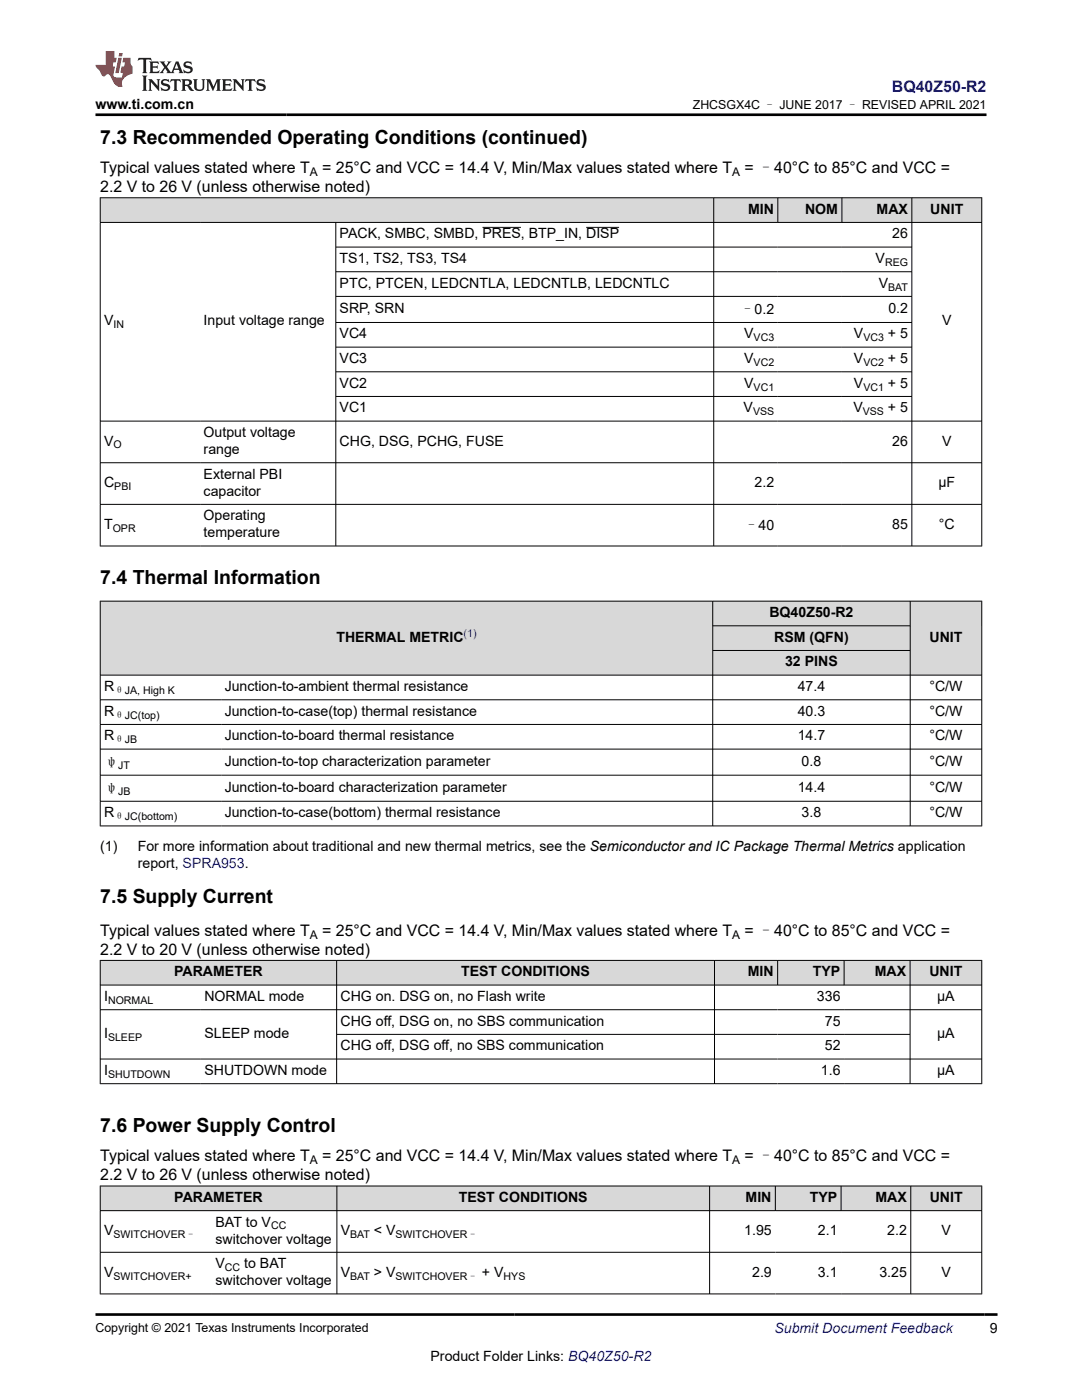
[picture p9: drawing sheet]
<svg xmlns="http://www.w3.org/2000/svg" width="216mm" height="279mm" viewBox="0 0 216 279" stroke-linecap="round" stroke-linejoin="round" font-family="sans-serif">
<defs><g id="words">
<g font-size="3.9">
<text x="20" y="28.7">7.3 Recommended Operating Conditions (continued)</text>
<text x="20" y="116.5">7.4 Thermal Information</text>
<text x="20" y="180.2">7.5 Supply Current</text>
<text x="20" y="226">7.6 Power Supply Control</text>
</g>
<text font-size="3.2" fill="#00f" x="178" y="18.3">BQ40Z50-R2</text>
<g font-size="3.2">
<text x="20" y="34.5">Typical values stated where T</text>
<text x="64.3" y="34.5">= 25°C and VCC = 14.4 V, Min/Max values stated where T</text>
<text x="148.6" y="34.5">= –40°C to 85°C and VCC =</text>
<text x="20" y="38.3">2.2 V to 26 V (unless otherwise noted)</text>
<text x="20" y="186.7">Typical values stated where T</text>
<text x="20" y="190.5">2.2 V to 20 V (unless otherwise noted)</text>
<text x="64.3" y="186.7">= 25°C and VCC = 14.4 V, Min/Max values stated where T</text>
<text x="148.6" y="186.7">= –40°C to 85°C and VCC =</text>
<text x="20" y="231.7">Typical values stated where T</text>
<text x="64.3" y="231.7">= 25°C and VCC = 14.4 V, Min/Max values stated where T</text>
<text x="148.6" y="231.7">= –40°C to 85°C and VCC =</text>
<text x="20" y="235.5">2.2 V to 26 V (unless otherwise noted)</text>
</g>
<g font-size="2.8">
<text x="19" y="21.7">www.ti.com.cn</text>
<text x="67.8" y="47.6">PACK, SMBC, SMBD, PRES, BTP_IN, DISP</text>
<text x="149.3" y="42.7">MIN</text>
<text x="160.6" y="42.7">NOM</text>
<text x="174.9" y="42.7">MAX</text>
<text x="178" y="47.6">26</text>
<text x="185.6" y="42.7">UNIT</text>
<text x="67.8" y="52.5">TS1, TS2, TS3, TS4</text>
<text x="174.7" y="52.5">V</text>
<text x="67.8" y="57.4">PTC, PTCEN, LEDCNTLA, LEDCNTLB, LEDCNTLC</text>
<text x="175.3" y="57.4">V</text>
<text x="20.8" y="64.9">V</text>
<text x="40.6" y="64.9">Input voltage range</text>
<text x="67.8" y="62.5">SRP, SRN</text>
<text x="147.8" y="62.6">–0.2</text>
<text x="177.3" y="62.5">0.2</text>
<text x="188" y="64.9">V</text>
<text x="67.8" y="67.5">VC4</text>
<text x="148.5" y="67.5">V</text>
<text x="170.4" y="67.5">V</text>
<text x="177.2" y="67.5">+ 5</text>
<text x="67.8" y="72.5">VC3</text>
<text x="67.8" y="77.4">VC2</text>
<text x="148.5" y="72.5">V</text>
<text x="148.5" y="77.4">V</text>
<text x="170.4" y="72.5">V</text>
<text x="170.4" y="77.4">V</text>
<text x="177.2" y="72.5">+ 5</text>
<text x="177.2" y="77.4">+ 5</text>
<text x="67.8" y="82.3">VC1</text>
<text x="148.4" y="82.3">V</text>
<text x="170.3" y="82.3">V</text>
<text x="177.2" y="82.3">+ 5</text>
<text x="20.8" y="88.9">V</text>
<text x="40.6" y="87.2">Output voltage</text>
<text x="67.8" y="88.9">CHG, DSG, PCHG, FUSE</text>
<text x="178" y="88.9">26</text>
<text x="188" y="88.9">V</text>
<text x="40.6" y="90.6">range</text>
<text x="40.6" y="95.5">External PBI</text>
<text x="20.8" y="97.2">C</text>
<text x="40.6" y="98.9">capacitor</text>
<text x="150.6" y="97.2">2.2</text>
<text x="187.3" y="97.2">µF</text>
<text x="20.8" y="105.5">T</text>
<text x="40.6" y="103.9">Operating</text>
<text x="40.6" y="107.2">temperature</text>
<text x="148.5" y="105.7">–40</text>
<text x="178" y="105.5">85</text>
<text x="187.3" y="105.5">°C</text>
<text x="153.5" y="123.2">BQ40Z50-R2</text>
<text x="67.1" y="128.1">THERMAL METRIC</text>
<text x="154.5" y="128.1">RSM (QFN)</text>
<text x="185.5" y="128.1">UNIT</text>
<text x="20.8" y="137.9">R</text>
<text x="44.8" y="137.9">Junction-to-ambient thermal resistance</text>
<text x="156.7" y="133">32 PINS</text>
<text x="159.2" y="137.9">47.4</text>
<text x="185.5" y="137.9">°C/W</text>
<text x="20.8" y="142.8">R</text>
<text x="44.8" y="142.8">Junction-to-case(top) thermal resistance</text>
<text x="159.2" y="142.8">40.3</text>
<text x="185.5" y="142.8">°C/W</text>
<text x="20.8" y="147.8">R</text>
<text x="44.8" y="147.8">Junction-to-board thermal resistance</text>
<text x="159.2" y="147.8">14.7</text>
<text x="185.5" y="147.8">°C/W</text>
<text x="20.8" y="153">ψ</text>
<text x="44.8" y="152.8">Junction-to-top characterization parameter</text>
<text x="160" y="152.8">0.8</text>
<text x="185.5" y="152.8">°C/W</text>
<text x="20.8" y="158.2">ψ</text>
<text x="44.8" y="158">Junction-to-board characterization parameter</text>
<text x="159.2" y="158">14.4</text>
<text x="185.5" y="158">°C/W</text>
<text x="20.8" y="163.1">R</text>
<text x="44.8" y="163.1">Junction-to-case(bottom) thermal resistance</text>
<text x="160" y="163.1">3.8</text>
<text x="185.5" y="163.1">°C/W</text>
<text x="20" y="169.9">(1)</text>
<text x="27.5" y="173.3">report, SPRA953.</text>
<text x="27.5" y="169.9">For more information about traditional and new thermal metrics, see the Semiconductor and IC Package Thermal Metrics application</text>
<text x="34.8" y="194.9">PARAMETER</text>
<text x="92" y="194.9">TEST CONDITIONS</text>
<text x="149.2" y="194.9">MIN</text>
<text x="162.2" y="194.9">TYP</text>
<text x="174.6" y="194.9">MAX</text>
<text x="185.5" y="194.9">UNIT</text>
<text x="20.8" y="199.8">I</text>
<text x="40.8" y="199.8">NORMAL mode</text>
<text x="67.9" y="199.8">CHG on. DSG on, no Flash write</text>
<text x="163" y="199.8">336</text>
<text x="187" y="199.8">µA</text>
<text x="20.8" y="207.2">I</text>
<text x="40.8" y="207.2">SLEEP mode</text>
<text x="67.9" y="204.7">CHG off, DSG on, no SBS communication</text>
<text x="67.9" y="209.6">CHG off, DSG off, no SBS communication</text>
<text x="164.6" y="204.7">75</text>
<text x="164.6" y="209.6">52</text>
<text x="187" y="207.2">µA</text>
<text x="20.8" y="214.5">I</text>
<text x="40.8" y="214.5">SHUTDOWN mode</text>
<text x="163.8" y="214.5">1.6</text>
<text x="187" y="214.5">µA</text>
<text x="34.8" y="239.9">PARAMETER</text>
<text x="91.6" y="239.9">TEST CONDITIONS</text>
<text x="148.8" y="239.9">MIN</text>
<text x="161.6" y="239.9">TYP</text>
<text x="174.7" y="239.9">MAX</text>
<text x="185.5" y="239.9">UNIT</text>
<text x="43" y="244.8">BAT to V</text>
<text x="20.8" y="246.5">V</text>
<text x="43" y="248.2">switchover voltage</text>
<text x="68" y="246.5">V</text>
<text x="74.6" y="246.5">&lt; V</text>
<text x="148.5" y="246.5">1.95</text>
<text x="163.2" y="246.5">2.1</text>
<text x="177" y="246.5">2.2</text>
<text x="187.9" y="246.5">V</text>
<text x="20.8" y="254.8">V</text>
<text x="43" y="253.1">V</text>
<text x="43" y="256.5">switchover voltage</text>
<text x="48.7" y="253.1">to BAT</text>
<text x="68" y="254.8">V</text>
<text x="74.6" y="254.8">&gt; V</text>
<text x="96.2" y="254.8">+ V</text>
<text x="150.1" y="254.8">2.9</text>
<text x="163.2" y="254.8">3.1</text>
<text x="175.5" y="254.8">3.25</text>
<text x="187.9" y="254.8">V</text>
<text x="197.5" y="266.1">9</text>
<text x="85.9" y="271.7">Product Folder Links: BQ40Z50-R2</text>
</g>
<text font-size="2.8" fill="#00f" x="154.5" y="266.1">Submit Document Feedback</text>
<g font-size="2.5">
<text x="138.2" y="21.8">ZHCSGX4C – JUNE 2017 – REVISED APRIL 2021</text>
<text x="19" y="265.8">Copyright © 2021 Texas Instruments Incorporated</text>
</g>
<g font-size="2.4">
<text x="61.8" y="35.1">A</text>
<text x="146.1" y="35.1">A</text>
<text x="61.8" y="187.3">A</text>
<text x="146.1" y="187.3">A</text>
<text x="61.8" y="232.4">A</text>
<text x="146.1" y="232.4">A</text>
</g>
<g font-size="2.1">
<text x="176.6" y="53.1">REG</text>
<text x="177.2" y="58">BAT</text>
<text x="22.6" y="65.5">IN</text>
<text x="150.4" y="68.1">VC3</text>
<text x="172.3" y="68.1">VC3</text>
<text x="150.4" y="73">VC2</text>
<text x="150.4" y="78">VC1</text>
<text x="172.3" y="73">VC2</text>
<text x="172.3" y="78">VC1</text>
<text x="150.3" y="82.9">VSS</text>
<text x="172.2" y="82.9">VSS</text>
<text x="22.6" y="89.5">O</text>
<text x="22.8" y="97.8">PBI</text>
<text x="22.5" y="106.1">OPR</text>
<text x="22.8" y="138.5">θJA, High K</text>
<text x="22.8" y="143.4">θJC(top)</text>
<text x="22.8" y="148.3">θJB</text>
<text x="23.6" y="153.5">JT</text>
<text x="23.6" y="158.7">JB</text>
<text x="22.8" y="163.7">θJC(bottom)</text>
<text x="21.6" y="200.3">NORMAL</text>
<text x="21.6" y="207.7">SLEEP</text>
<text x="21.6" y="215.1">SHUTDOWN</text>
<text x="54.1" y="245.4">CC</text>
<text x="22.6" y="247.1">SWITCHOVER–</text>
<text x="69.9" y="247.1">BAT</text>
<text x="78.9" y="247.1">SWITCHOVER–</text>
<text x="22.6" y="255.4">SWITCHOVER+</text>
<text x="44.9" y="253.7">CC</text>
<text x="69.9" y="255.4">BAT</text>
<text x="78.9" y="255.4">SWITCHOVER–</text>
<text x="100.5" y="255.4">HYS</text>
</g>
<text font-size="2.1" fill="#00f" x="92.5" y="127.1">(1)</text>
</g></defs>
<g fill="#d8d8d8">
<path d="M20 39.5h175.9v4.9h-175.9z" fill-rule="evenodd"/>
<path d="M20.1 39.5h19.8v4.8h-19.8z" fill-rule="evenodd"/>
<path d="M39.9 39.5h102.5v4.8h-102.5z" fill-rule="evenodd"/>
<path d="M142.5 39.5h12.6v4.8h-12.6z" fill-rule="evenodd"/>
<path d="M155.3 39.5h12.6v4.8h-12.6z" fill-rule="evenodd"/>
<path d="M168.1 39.5h13.8v4.8h-13.8z" fill-rule="evenodd"/>
<path d="M182 39.5h13.8v4.8h-13.8z" fill-rule="evenodd"/>
</g>
<g fill="none" stroke="#000" stroke-width=".2">
<path d="M19.9 39.5h176.1M20 39.4v69.6M142.4 39.4v69.6M155.2 39.4v5.1M168 39.4v5.1M181.9 39.4v69.6M195.9 39.4v69.6M19.9 44.4h176.1M67 44.4v64.6M67 49.3h115M67 54.2h115M67 59.2h115"/>
<path d="M96.3 45.4h7.6M117 45.4h6.6M67 64.4h115M67 69.3h115M67 74.2h115M67 79.1h115M19.9 84h176.1M19.9 92.4h176.1M19.9 100.7h176.1M19.9 109h176.1"/>
</g>
<g fill="#d8d8d8">
<path d="M20 120h175.9v4.9h-175.9z" fill-rule="evenodd"/>
<path d="M20.1 120h122.1v14.7h-122.1z" fill-rule="evenodd"/>
<path d="M142.3 120h39.3v4.8h-39.3z" fill-rule="evenodd"/>
<path d="M181.7 120h14.1v14.7h-14.1z" fill-rule="evenodd"/>
<path d="M142.3 125h39.3v4.8h-39.3z" fill-rule="evenodd"/>
<path d="M142.3 129.9h39.3v4.8h-39.3z" fill-rule="evenodd"/>
</g>
<g fill="none" stroke="#000" stroke-width=".2">
<path d="M19.9 120h176.1M20 119.9v45M142.2 119.9v45M181.6 119.9v45M195.9 119.9v45M19.9 134.7h176.1M19.9 139.7h176.1M142.2 124.9h39.5M142.2 129.8h39.5M19.9 144.6h176.1M19.9 149.5h176.1M19.9 154.7h176.1"/>
<path d="M19.9 159.9h176.1M19.9 164.8h176.1"/>
</g>
<g fill="#d8d8d8">
<path d="M20 191.7h175.9v4.9h-175.9z" fill-rule="evenodd"/>
<path d="M20.1 191.7h47v4.8h-47z" fill-rule="evenodd"/>
<path d="M67.2 191.7h75.3v4.8h-75.3z" fill-rule="evenodd"/>
<path d="M142.6 191.7h12.5v4.8h-12.5z" fill-rule="evenodd"/>
<path d="M155.2 191.7h13.2v4.8h-13.2z" fill-rule="evenodd"/>
<path d="M168.5 191.7h13v4.8h-13z" fill-rule="evenodd"/>
<path d="M181.7 191.7h14.1v4.8h-14.1z" fill-rule="evenodd"/>
</g>
<g fill="none" stroke="#000" stroke-width=".2">
<path d="M19.9 191.7h176.1M19.9 196.6h176.1M20 191.6v24.7M67.2 191.6v24.7M142.6 191.6v24.7M155.2 191.6v5.1M168.4 191.6v5.1M181.6 191.6v24.7M195.9 191.6v24.7M19.9 201.5h176.1M19.9 211.4h176.1M19.9 216.3h176.1"/>
<path d="M67.2 206.4h114.5"/>
</g>
<g fill="#d8d8d8">
<path d="M20 236.7h175.9v4.9h-175.9z" fill-rule="evenodd"/>
<path d="M20.1 236.8h47.1v4.8h-47.1z" fill-rule="evenodd"/>
<path d="M67.3 236.8h74.2v4.8h-74.2z" fill-rule="evenodd"/>
<path d="M141.7 236.8h13v4.8h-13z" fill-rule="evenodd"/>
<path d="M154.8 236.8h13v4.8h-13z" fill-rule="evenodd"/>
<path d="M167.9 236.8h13.8v4.8h-13.8z" fill-rule="evenodd"/>
<path d="M181.8 236.8h14v4.8h-14z" fill-rule="evenodd"/>
</g>
<path d="M19.9 236.7h176.1M20 236.6v21.7M67.2 236.6v21.7M141.6 236.6v21.7M154.7 236.6v5.1M167.8 236.6v5.1M181.7 236.6v21.7M195.9 236.6v21.7M19.9 241.6h176.1M19.9 249.9h176.1M19.9 258.2h176.1" fill="none" stroke="#000" stroke-width=".2"/>
<path d="M27.7 11.6l-.2 .5 .5-.2h.6v.1v2.2l-.2 .4h1l-.2-.4v-2.2v-.1h.5l.5 .2-.1-.5zM29.8 12.3l.2 .4v1.5l-.2 .4h1.9l.1-.6a1.08 1.08 0 0 1-1.3 .2v-.7h.6l.4 .2v-.7l-.4 .2h-.6v-.5l.2-.2a1 1 0 0 1 1 .3l-.1-.5zM31.8 12.3l1 1.1-1 1.2h.9l-.2-.2 .4-.8 .5 .8-.2 .2h1.6l-.2-.2 .1-.5h1l.1 .5-.1 .2h.9l-.2-.3-.8-2h-.5l-1 2.2-.8-1.1 .9-1.1h-.8l.2 .2-.5 .6-.3-.6 .1-.2zM35.2 12.7l.4 1h-.8zM36.8 12.4a.65 .65 0 0 0-.2 .7 .65 .65 0 0 0 .6 .5l.7 .1 .1 .3a.79 .79 0 0 1-.7 .4 .79 .79 0 0 1-.7-.5l.1 .7 .2-.1a.93 .93 0 0 0 1.1 .1 .93 .93 0 0 0 .4-1 1.46 1.46 0 0 0-1.2-.6l-.1-.3a1.09 1.09 0 0 1 1.2 .2l-.2-.6-.1 .1-.6-.2zM28.4 15.1l.2 .4v2.2l-.2 .4h1l-.2-.4v-2.2l.2-.4zM29.6 15.8l.2 .4v1.5l-.2 .4h.8l-.3-.4v-1.3l1.7 1.8v-2l.2-.4h-.8l.2 .2 .1 1.1-1.2-1.3zM32.3 15.9a.65 .65 0 0 0-.2 .8 .65 .65 0 0 0 .7 .4l.6 .2 .1 .2a.79 .79 0 0 1-.7 .4 .79 .79 0 0 1-.7-.5l.1 .7 .2-.1a.93 .93 0 0 0 1.1 .1 .93 .93 0 0 0 .4-.9 1.46 1.46 0 0 0-1.2-.6l-.1-.4a1.09 1.09 0 0 1 1.2 .2l-.2-.6-.1 .1-.6-.1zM34.1 15.8l-.1 .6a.63 .63 0 0 1 .7-.3l.1 1.6-.3 .4h1l-.2-.4v-1.6a.66 .66 0 0 1 .8 .3l-.1-.6zM36.2 15.8l.2 .4v1.5l-.2 .4h.9l-.2-.2v-.7h.5l.1 .2a.79 .79 0 0 0 1.2 .6l-1-.9a.61 .61 0 0 0 .6-.6 .61 .61 0 0 0-.5-.7zM36.9 16.1h.2a.47 .47 0 0 1 .5 .1 .47 .47 0 0 1 .1 .5l-.2 .1-.6 .1zM38.5 15.8l.2 .2a2.27 2.27 0 0 0 .4 2 1.04 1.04 0 0 0 1.7-.7v-1.3l.2-.2h-.8l.2 .4v1.1a.6 .6 0 0 1-.6 .6 .6 .6 0 0 1-.6-.6v-1.1l.3-.4zM41.1 15.8l.2 .4v1.5l-.2 .4h.7l-.2-.4v-1.4l.9 1.9 .8-1.9v1.4l-.2 .4h1l-.3-.4v-1.5l.3-.4h-.8l-.7 1.5-.7-1.5zM44.3 15.8l.2 .4v1.5l-.2 .4h1.9l.1-.6a1.09 1.09 0 0 1-1.3 .2v-.7h.6l.4 .2v-.6l-.4 .2h-.6v-.6l.2-.1a1.01 1.01 0 0 1 1 .3l-.1-.6zM46.4 15.8l.3 .4v1.5l-.3 .4h.8l-.2-.4v-1.3l1.6 1.8v-2l.2-.4h-.7l.2 .2v1.1l-1.2-1.3zM49 15.8l-.1 .6a.63 .63 0 0 1 .8-.3v1.6l-.3 .4h1l-.2-.4v-1.6a.66 .66 0 0 1 .8 .3l-.1-.6zM51.4 15.9a.65 .65 0 0 0-.2 .8 .65 .65 0 0 0 .6 .4l.6 .2 .2 .2a.79 .79 0 0 1-.8 .4 .79 .79 0 0 1-.6-.5l.1 .7 .2-.1a.93 .93 0 0 0 1 .1 .93 .93 0 0 0 .5-.9 1.46 1.46 0 0 0-1.3-.6l-.1-.4a1.09 1.09 0 0 1 1.3 .2l-.2-.6-.2 .1-.5-.1z" fill="#231f20"/>
<path d="M21.1 10.2v2.8h-2.1l.1 .3 .9 1a.95 .95 0 0 0 .9 .9 .59 .59 0 0 1 .6-.4 .59 .59 0 0 1 .5 .4l.4 .7a1.59 1.59 0 0 0 2.1 1.4 1.61 1.61 0 0 1 1-2.3l1-.3-.1-1.5a1.59 1.59 0 0 1-.4-1.7h-1.4l-.2 .9h.5l-.1 .9h-.5l-.2 1v.2l.4 .1-.2 .9h-.6a.73 .73 0 0 1-1.1-.7l.3-1.5h-.5l.2-.9h.5l.2-.9h-.5v-1.3zM23.6 11.5l-.6 3.1h.7l.6-3.1zM23.8 10.6l-.1 .6h.7l.1-.6z" fill="#ed1c24"/>
<path d="M19 22.9h177.8M19 262.3h180" fill="none" stroke="#000" stroke-width=".53"/>
<use href="#words"/>
</svg>
